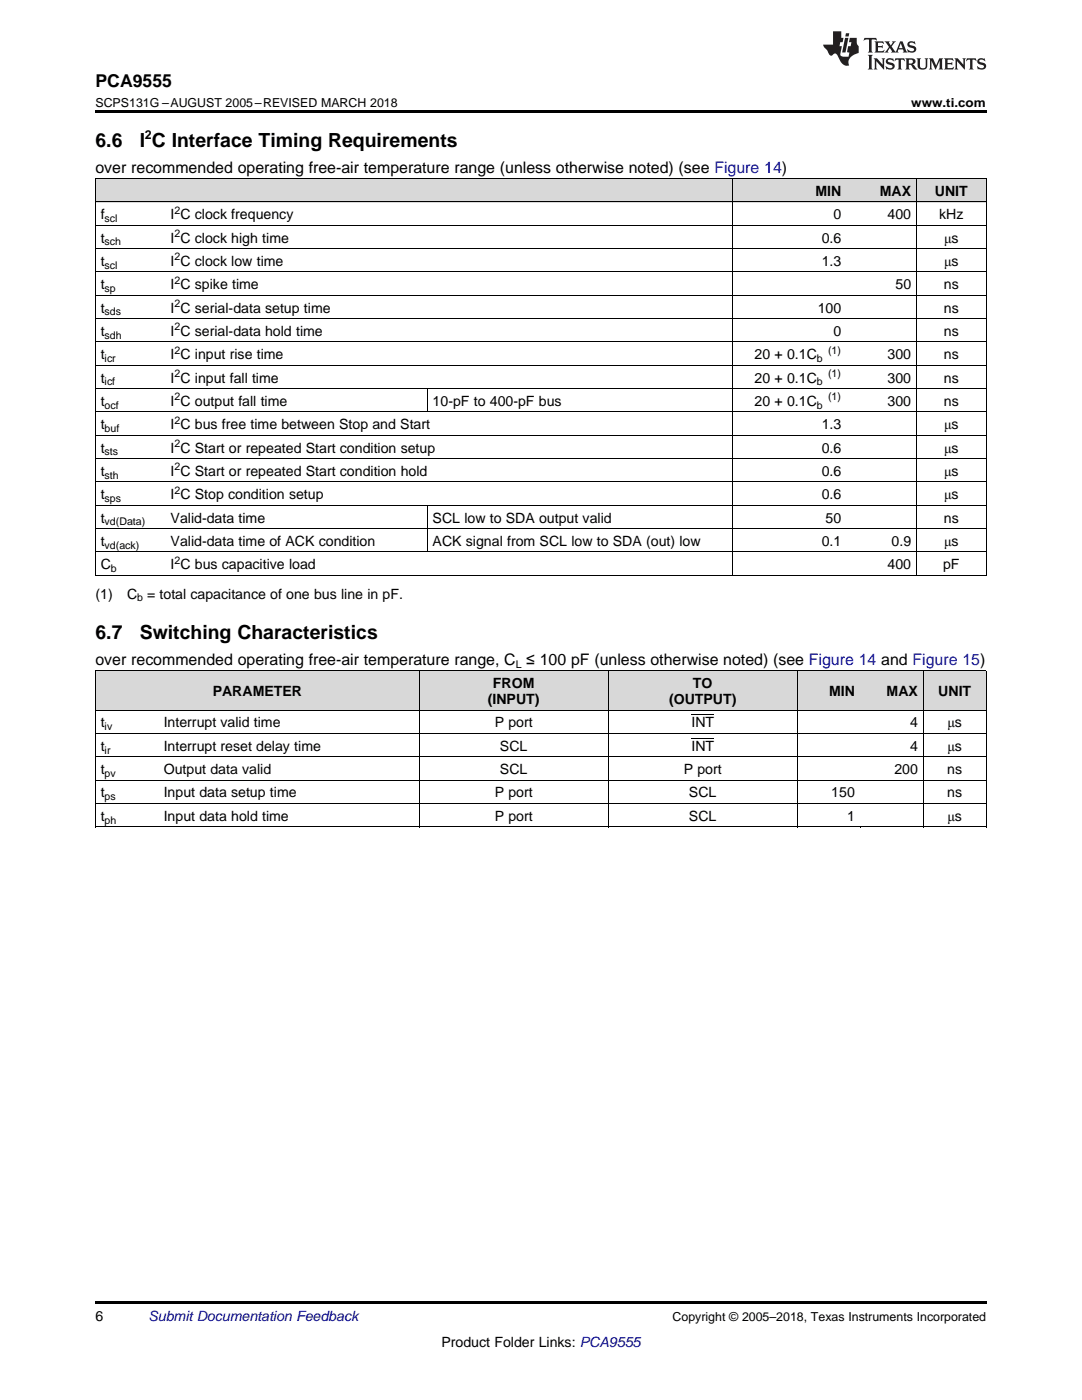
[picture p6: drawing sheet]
<svg xmlns="http://www.w3.org/2000/svg" width="216mm" height="279mm" viewBox="0 0 216 279" stroke-linecap="round" stroke-linejoin="round" font-family="sans-serif">
<defs><g id="words">
<g font-size="3.9">
<text x="19" y="29.3">6.6</text>
<text x="27.9" y="29.3">I C Interface Timing Requirements</text>
<text x="19" y="127.5">6.7</text>
<text x="27.9" y="127.5">Switching Characteristics</text>
</g>
<text font-size="3.5" x="19" y="17.3">PCA9555</text>
<g font-size="3.2">
<text x="19" y="34.4">over recommended operating free-air temperature range (unless otherwise noted) (see Figure 14)</text>
<text x="19" y="132.7">over recommended operating free-air temperature range, C ≤ 100 pF (unless otherwise noted) (see Figure 14 and Figure 15)</text>
</g>
<g font-size="2.8">
<text x="162.7" y="39.1">MIN</text>
<text x="175.5" y="39.1">MAX</text>
<text x="186.5" y="39.1">UNIT</text>
<text x="20.1" y="43.7">f</text>
<text x="34" y="43.7">I C clock frequency</text>
<text x="166.3" y="43.7">0</text>
<text x="177.1" y="43.7">400</text>
<text x="187.4" y="43.7">kHz</text>
<text x="20.1" y="48.4">t</text>
<text x="20.1" y="53.1">t</text>
<text x="34" y="48.4">I C clock high time</text>
<text x="34" y="53.1">I C clock low time</text>
<text x="164" y="48.4">0.6</text>
<text x="164" y="53.1">1.3</text>
<text x="188.4" y="48.4">μs</text>
<text x="188.4" y="53.1">μs</text>
<text x="20.1" y="57.7">t</text>
<text x="34" y="57.7">I C spike time</text>
<text x="178.7" y="57.7">50</text>
<text x="188.3" y="57.7">ns</text>
<text x="20.1" y="62.4">t</text>
<text x="34" y="62.4">I C serial-data setup time</text>
<text x="163.2" y="62.4">100</text>
<text x="188.3" y="62.4">ns</text>
<text x="20.1" y="67">t</text>
<text x="20.1" y="71.7">t</text>
<text x="34" y="67">I C serial-data hold time</text>
<text x="34" y="71.7">I C input rise time</text>
<text x="150.6" y="71.7">20 + 0.1C</text>
<text x="166.3" y="67">0</text>
<text x="177.1" y="71.7">300</text>
<text x="188.3" y="67">ns</text>
<text x="188.3" y="71.7">ns</text>
<text x="20.1" y="76.3">t</text>
<text x="34" y="76.3">I C input fall time</text>
<text x="150.6" y="76.3">20 + 0.1C</text>
<text x="177.1" y="76.3">300</text>
<text x="188.3" y="76.3">ns</text>
<text x="20.1" y="81">t</text>
<text x="34" y="81">I C output fall time</text>
<text x="86.3" y="81">10-pF to 400-pF bus</text>
<text x="150.6" y="81">20 + 0.1C</text>
<text x="177.1" y="81">300</text>
<text x="188.3" y="81">ns</text>
<text x="20.1" y="85.7">t</text>
<text x="34" y="85.7">I C bus free time between Stop and Start</text>
<text x="164" y="85.7">1.3</text>
<text x="188.4" y="85.7">μs</text>
<text x="20.1" y="90.3">t</text>
<text x="20.1" y="95">t</text>
<text x="34" y="90.3">I C Start or repeated Start condition setup</text>
<text x="34" y="95">I C Start or repeated Start condition hold</text>
<text x="164" y="90.3">0.6</text>
<text x="164" y="95">0.6</text>
<text x="188.4" y="90.3">μs</text>
<text x="188.4" y="95">μs</text>
<text x="20.1" y="99.6">t</text>
<text x="34" y="99.6">I C Stop condition setup</text>
<text x="164" y="99.6">0.6</text>
<text x="188.4" y="99.6">μs</text>
<text x="20.1" y="104.3">t</text>
<text x="34" y="104.3">Valid-data time</text>
<text x="86.3" y="104.3">SCL low to SDA output valid</text>
<text x="164.7" y="104.3">50</text>
<text x="188.3" y="104.3">ns</text>
<text x="20.1" y="108.9">t</text>
<text x="20.1" y="113.6">C</text>
<text x="34" y="108.9">Valid-data time of ACK condition</text>
<text x="34" y="113.6">I C bus capacitive load</text>
<text x="86.3" y="108.9">ACK signal from SCL low to SDA (out) low</text>
<text x="164" y="108.9">0.1</text>
<text x="177.1" y="113.6">400</text>
<text x="177.9" y="108.9">0.9</text>
<text x="188.2" y="113.6">pF</text>
<text x="188.4" y="108.9">μs</text>
<text x="19" y="119.5">(1)</text>
<text x="25.4" y="119.5">C = total capacitance of one bus line in pF.</text>
<text x="98.4" y="137.3">FROM</text>
<text x="138.3" y="137.3">TO</text>
<text x="42.4" y="138.9">PARAMETER</text>
<text x="97.3" y="140.5">(INPUT)</text>
<text x="133.5" y="140.5">(OUTPUT)</text>
<text x="165.4" y="138.9">MIN</text>
<text x="176.9" y="138.9">MAX</text>
<text x="187.2" y="138.9">UNIT</text>
<text x="20.1" y="145.2">t</text>
<text x="20.1" y="149.8">t</text>
<text x="32.7" y="145.2">Interrupt valid time</text>
<text x="32.7" y="149.8">Interrupt reset delay time</text>
<text x="98.7" y="145.2">P port</text>
<text x="99.8" y="149.8">SCL</text>
<text x="138" y="145.2">INT</text>
<text x="138" y="149.8">INT</text>
<text x="181.6" y="145.2">4</text>
<text x="181.6" y="149.8">4</text>
<text x="189.1" y="145.2">μs</text>
<text x="189.1" y="149.8">μs</text>
<text x="20.1" y="154.5">t</text>
<text x="32.7" y="154.5">Output data valid</text>
<text x="99.8" y="154.5">SCL</text>
<text x="136.4" y="154.5">P port</text>
<text x="178.5" y="154.5">200</text>
<text x="189" y="154.5">ns</text>
<text x="20.1" y="159.1">t</text>
<text x="32.7" y="159.1">Input data setup time</text>
<text x="98.7" y="159.1">P port</text>
<text x="137.5" y="159.1">SCL</text>
<text x="165.9" y="159.1">150</text>
<text x="189" y="159.1">ns</text>
<text x="20.1" y="163.8">t</text>
<text x="32.7" y="163.8">Input data hold time</text>
<text x="98.7" y="163.8">P port</text>
<text x="137.5" y="163.8">SCL</text>
<text x="169" y="163.8">1</text>
<text x="189.1" y="163.8">μs</text>
<text x="19" y="263.6">6</text>
<text x="88.1" y="268.9">Product Folder Links: PCA9555</text>
</g>
<text font-size="2.8" fill="#0000c8" x="29.6" y="263.6">Submit Documentation Feedback</text>
<g font-size="2.5">
<text x="19" y="21.4">SCPS131G –AUGUST 2005–REVISED MARCH 2018</text>
<text x="181.8" y="21.4">www.ti.com</text>
<text x="28.9" y="27.7">2</text>
<text x="134.2" y="263.6">Copyright © 2005–2018, Texas Instruments Incorporated</text>
</g>
<g font-size="2.1">
<text x="20.9" y="44.3">scl</text>
<text x="34.8" y="42.6">2</text>
<text x="34.8" y="47.3">2</text>
<text x="20.9" y="49">sch</text>
<text x="20.9" y="53.6">scl</text>
<text x="34.8" y="51.9">2</text>
<text x="20.9" y="58.3">sp</text>
<text x="34.8" y="56.6">2</text>
<text x="20.9" y="62.9">sds</text>
<text x="34.8" y="61.2">2</text>
<text x="34.8" y="65.9">2</text>
<text x="20.9" y="67.6">sdh</text>
<text x="34.8" y="70.6">2</text>
<text x="165.2" y="70.6">(1)</text>
<text x="20.9" y="72.2">icr</text>
<text x="20.9" y="76.9">icf</text>
<text x="34.8" y="75.2">2</text>
<text x="163" y="72.2">b</text>
<text x="163" y="76.9">b</text>
<text x="165.2" y="75.2">(1)</text>
<text x="20.9" y="81.6">ocf</text>
<text x="34.8" y="79.9">2</text>
<text x="163" y="81.6">b</text>
<text x="165.2" y="79.9">(1)</text>
<text x="20.9" y="86.2">buf</text>
<text x="34.8" y="84.5">2</text>
<text x="34.8" y="89.2">2</text>
<text x="20.9" y="90.9">sts</text>
<text x="20.9" y="95.5">sth</text>
<text x="34.8" y="93.8">2</text>
<text x="20.9" y="100.2">sps</text>
<text x="34.8" y="98.5">2</text>
<text x="20.9" y="104.8">vd(Data)</text>
<text x="20.9" y="109.5">vd(ack)</text>
<text x="34.8" y="112.5">2</text>
<text x="22.1" y="114.2">b</text>
<text x="27.3" y="120">b</text>
<text x="102.9" y="133.3">L</text>
<text x="20.9" y="145.7">iv</text>
<text x="20.9" y="150.4">ir</text>
<text x="20.9" y="155">pv</text>
<text x="20.9" y="159.7">ps</text>
<text x="20.9" y="164.4">ph</text>
</g>
</g></defs>
<g fill="#d8d8d8">
<path d="M19 133.9h12.6v7.9h-12.6z"/>
<path d="M31.6 133.9h52.1v7.9h-52.1z"/>
<path d="M83.7 133.9h37.7v7.9h-37.7z"/>
<path d="M121.4 133.9h37.7v7.9h-37.7z"/>
<path d="M159.1 133.9h12.6v7.9h-12.6z"/>
<path d="M171.7 133.9h12.6v7.9h-12.6z"/>
<path d="M184.3 133.9h12.5v7.9h-12.5z"/>
<path d="M19 35.7h14v4.7h-14z"/>
<path d="M33 35.7h52.3v4.7h-52.3z"/>
<path d="M85.3 35.7h61v4.7h-61z"/>
<path d="M146.3 35.7h22.6v4.7h-22.6z"/>
<path d="M168.9 35.7h14v4.7h-14z"/>
<path d="M182.9 35.7h13.9v4.7h-13.9z"/>
</g>
<g fill="#000">
<path d="M19 22h177.8v.5h-177.8zM19 114.8l.2 .1zM85.2 114.8l.1 .1zM146.2 114.8l.1 .1zM168.8 114.8l.1 .1zM182.8 114.8l.1 .1zM196.7 114.8l.1 .1zM19 165l.2 .1zM83.6 165l.1 .1zM121.3 165l.1 .1zM159 165l.1 .1zM171.6 165l.1 .1z"/>
<path d="M184.1 165l.2 .1zM196.7 165l.1 .1zM19 259.7h177.8v.5h-177.8z"/>
</g>
<g fill="none" stroke="#000" stroke-width=".2">
<path d="M19 35.6h177.8M19.1 35.7v79.2M146.2 35.7v79.2M182.8 35.7v79.2M196.8 35.7v79.2M19 58.9h177.8M19 54.3h177.8M19 49.6h177.8M19 45h177.8M19 40.3h177.8M19 77.6h177.8M19 72.9h177.8"/>
<path d="M19 68.2h177.8M19 63.6h177.8M85.2 77.6v4.7M19 96.2h177.8M19 91.5h177.8M19 86.9h177.8M19 82.2h177.8M19 114.8h177.8M19 110.2h177.8M19 105.5h177.8M19 100.8h177.8M85.2 100.9v9.3"/>
<path d="M19 133.9h177.8M19.1 133.9v31.2M83.6 133.9v31.2M121.3 133.9v31.2M159 133.9v31.2M184.2 133.9v31.2M196.8 133.9v31.2M19 155.7h177.8M19 151h177.8M19 146.4h177.8M19 141.7h177.8M19 165h177.8"/>
<path d="M19 160.4h177.8"/>
</g>
<g fill="#231f20">
<path d="M172.5 7.6l-.1 .5 .4-.2h.6v.1v2.1l-.2 .4h.9l-.2-.4v-2.1l.1-.1h.5l.5 .2-.2-.5zM174.5 8.3l.2 .3v1.5l-.2 .4h1.8l.2-.6a1.04 1.04 0 0 1-1.3 .2v-.7h.6l.3 .2v-.6l-.3 .2h-.6v-.6l.8-.1 .4 .3-.2-.5zM176.5 8.3l.9 1.1-.9 1.1h.8l-.2-.2 .4-.7 .5 .7-.2 .2h1.5l-.2-.2 .2-.4h.9l.1 .4-.2 .2h1l-.3-.3-.7-1.9h-.5l-.9 2-.8-1 .9-1h-.8l.1 .3-.4 .5-.3-.6 .1-.2zM179.7 8.6l.4 1h-.7zM181.3 8.4a.63 .63 0 0 0-.2 .7 .63 .63 0 0 0 .6 .4l.6 .2 .1 .2a.75 .75 0 0 1-.7 .4 .75 .75 0 0 1-.6-.5l.1 .7 .1-.1a1.11 1.11 0 0 0 1.5-.6 1.13 1.13 0 0 0-1.2-.8l-.1-.4a1.04 1.04 0 0 1 1.2 .2l-.2-.5-.2 .1-.4-.2zM173.2 10.9l.2 .4v2.2l-.2 .4h1l-.3-.4v-2.2l.3-.4zM174.3 11.6l.3 .4v1.5l-.3 .4h.8l-.2-.4v-1.3l1.5 1.7v-1.9l.2-.4h-.7l.2 .4v.9l-1.1-1.3zM177 11.8a.62 .62 0 0 0-.2 .7 .62 .62 0 0 0 .6 .4l.6 .1 .1 .3a.76 .76 0 0 1-.7 .3 .76 .76 0 0 1-.7-.4l.2 .7 .1-.1a1.11 1.11 0 0 0 1.5-.6 1.13 1.13 0 0 0-1.2-.8l-.1-.4a1.04 1.04 0 0 1 1.2 .2l-.2-.6-.2 .1-.5-.1zM178.7 11.6l-.2 .6a.61 .61 0 0 1 .8-.3v1.6l-.2 .4h.9l-.2-.4v-1.6a.63 .63 0 0 1 .7 .3l-.1-.6zM180.6 11.6l.3 .4v1.5l-.3 .4h1l-.2-.2-.1-.8 .6 .2a.76 .76 0 0 0 1.2 .7l-1-1a.58 .58 0 0 0 .6-.5 .58 .58 0 0 0-.5-.6zM181.4 11.9h.1a.45 .45 0 0 1 .5 .1 .45 .45 0 0 1 .1 .5l-.8 .2zM182.9 11.6l.2 .2a2.17 2.17 0 0 0 .3 1.9 .99 .99 0 0 0 1.6-.6v-1.1l.2-.4h-.7l.2 .2a1.92 1.92 0 0 1-.2 1.8 .6 .6 0 0 1-.9-.5v-1.1l.2-.4zM185.4 11.6l.2 .4v1.5l-.2 .4h.7l-.2-.4v-1.4l.8 1.8 .8-1.8v1.4l-.2 .4h.9l-.2-.4v-1.5l.2-.4h-.8l-.6 1.5-.6-1.5zM188.4 11.6l.2 .4v1.5l-.2 .4h1.8l.1-.6a1.04 1.04 0 0 1-1.2 .1v-.6h.5l.4 .2v-.6l-.4 .2h-.5v-.7h.8l.3 .3-.1-.6zM190.5 11.6l.2 .4v1.5l-.2 .4h.7l-.2-.4v-1.3l1.5 1.7v-1.9l.2-.4h-.7l.2 .4v.9l-1.1-1.3zM192.9 11.6l-.1 .6a.61 .61 0 0 1 .7-.3l.1 1.6-.3 .4h1l-.3-.4 .1-1.6a.63 .63 0 0 1 .7 .3l-.1-.6zM195.2 11.8a.62 .62 0 0 0-.2 .7 .62 .62 0 0 0 .6 .4l.6 .1 .1 .3a.76 .76 0 0 1-.7 .3 .76 .76 0 0 1-.6-.4l.1 .7 .1-.1a1.11 1.11 0 0 0 1.6-.6 1.13 1.13 0 0 0-1.3-.8l-.1-.4a1.04 1.04 0 0 1 1.2 .2l-.1-.6-.2 .1-.5-.1z"/>
<path d="M166.2 6.3v2.6h-1.9v.4l.8 .9a.91 .91 0 0 0 1 .8 .56 .56 0 0 1 .5-.3 .56 .56 0 0 1 .5 .3l.4 .8a1.53 1.53 0 0 0 1.9 1.2 1.54 1.54 0 0 1 1-2.1l.9-.3v-1.4a1.52 1.52 0 0 1-.4-1.6h-1.3l-.2 .8h.5l-.2 .8h-.5l-.1 1v.2l.4 .1-.2 .8a1.93 1.93 0 0 1-1.6-.3l.3-1.8h-.5l.2-.8h.4l.2-.8h-.4v-1.3zM168.6 7.6l-.6 2.9h.7l.6-2.9zM168.8 6.6l-.1 .7h.6l.2-.7z"/>
</g>
<path d="M138 147.3h4.5M138 142.7h4.5" fill="none" stroke="#000" stroke-width=".2"/>
<use href="#words"/>
</svg>
